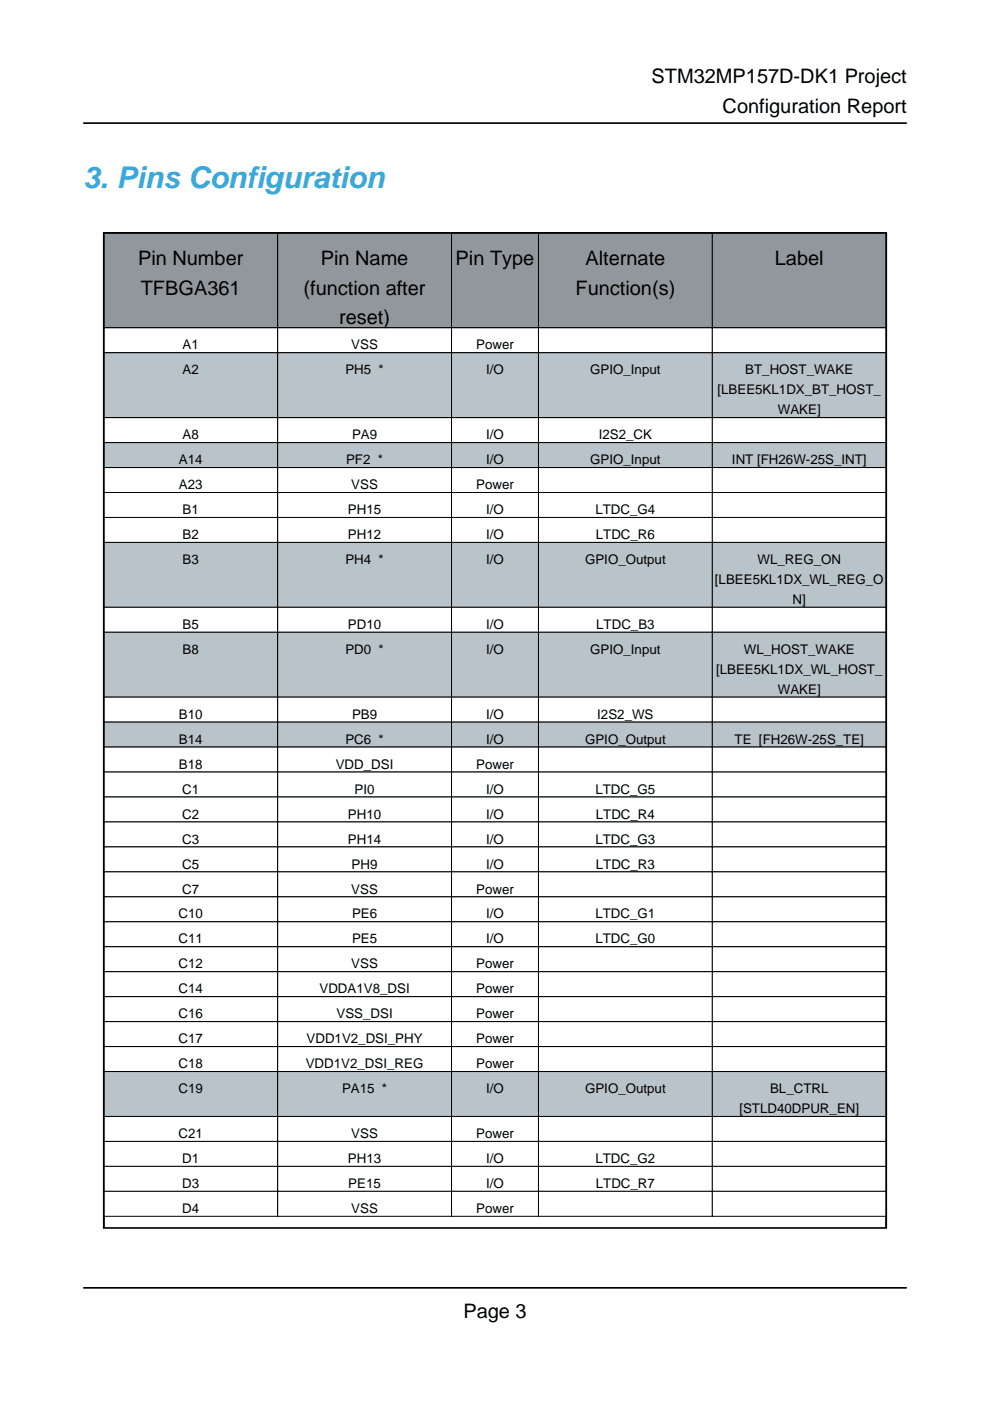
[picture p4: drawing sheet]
<svg xmlns="http://www.w3.org/2000/svg" width="210mm" height="297mm" viewBox="0 0 210 297" stroke-linecap="round" stroke-linejoin="round" font-family="sans-serif">
<defs><g id="words">
<text font-size="6.3" fill="#39a9dc" x="17.6" y="39.9">3. Pins Configuration</text>
<g font-size="4.2">
<text x="138.2" y="17.6">STM32MP157D-DK1 Project</text>
<text x="153.2" y="24">Configuration Report</text>
<text x="29.3" y="56.1">Pin Number</text>
<text x="68" y="56.1">Pin Name</text>
<text x="96.6" y="56.1">Pin Type</text>
<text x="124.1" y="56.1">Alternate</text>
<text x="164.3" y="56.1">Label</text>
<text x="29.8" y="62.4">TFBGA361</text>
<text x="64.4" y="62.4">(function after</text>
<text x="122" y="62.4">Function(s)</text>
<text x="71.9" y="68.8">reset)</text>
<text x="98.2" y="279.4">Page 3</text>
</g>
<g font-size="2.8">
<text x="38.7" y="74.1">A1</text>
<text x="74.5" y="74.1">VSS</text>
<text x="101" y="74.1">Power</text>
<text x="38.7" y="79.4">A2</text>
<text x="73.2" y="79.4">PH5 *</text>
<text x="103.1" y="79.4">I/O</text>
<text x="125.1" y="79.4">GPIO_Input</text>
<text x="152.1" y="83.6">[LBEE5KL1DX_BT_HOST_</text>
<text x="158" y="79.4">BT_HOST_WAKE</text>
<text x="164.9" y="87.8">WAKE]</text>
<text x="38.7" y="93.1">A8</text>
<text x="74.6" y="93.1">PA9</text>
<text x="103.1" y="93.1">I/O</text>
<text x="127" y="93.1">I2S2_CK</text>
<text x="37.9" y="98.4">A14</text>
<text x="73.4" y="98.4">PF2 *</text>
<text x="103.1" y="98.4">I/O</text>
<text x="125.1" y="98.4">GPIO_Input</text>
<text x="155.2" y="98.4">INT [FH26W-25S_INT]</text>
<text x="37.9" y="103.7">A23</text>
<text x="74.5" y="103.7">VSS</text>
<text x="101" y="103.7">Power</text>
<text x="38.7" y="109">B1</text>
<text x="73.8" y="109">PH15</text>
<text x="103.1" y="109">I/O</text>
<text x="126.2" y="109">LTDC_G4</text>
<text x="38.7" y="114.3">B2</text>
<text x="38.7" y="119.6">B3</text>
<text x="73.2" y="119.6">PH4 *</text>
<text x="73.8" y="114.3">PH12</text>
<text x="103.1" y="114.3">I/O</text>
<text x="103.1" y="119.6">I/O</text>
<text x="124.1" y="119.6">GPIO_Output</text>
<text x="126.3" y="114.3">LTDC_R6</text>
<text x="160.6" y="119.6">WL_REG_ON</text>
<text x="151.6" y="123.8">[LBEE5KL1DX_WL_REG_O</text>
<text x="168.1" y="128.1">N]</text>
<text x="38.7" y="133.3">B5</text>
<text x="73.8" y="133.3">PD10</text>
<text x="103.1" y="133.3">I/O</text>
<text x="126.4" y="133.3">LTDC_B3</text>
<text x="38.7" y="138.6">B8</text>
<text x="73.2" y="138.6">PD0 *</text>
<text x="103.1" y="138.6">I/O</text>
<text x="125.1" y="138.6">GPIO_Input</text>
<text x="151.8" y="142.9">[LBEE5KL1DX_WL_HOST_</text>
<text x="157.7" y="138.6">WL_HOST_WAKE</text>
<text x="164.9" y="147.1">WAKE]</text>
<text x="37.9" y="152.4">B10</text>
<text x="74.6" y="152.4">PB9</text>
<text x="103.1" y="152.4">I/O</text>
<text x="126.6" y="152.4">I2S2_WS</text>
<text x="37.9" y="157.7">B14</text>
<text x="73.2" y="157.7">PC6 *</text>
<text x="103.1" y="157.7">I/O</text>
<text x="124.1" y="157.7">GPIO_Output</text>
<text x="155.7" y="157.7">TE [FH26W-25S_TE]</text>
<text x="37.9" y="163">B18</text>
<text x="71.2" y="163">VDD_DSI</text>
<text x="101" y="163">Power</text>
<text x="38.6" y="168.3">C1</text>
<text x="38.6" y="173.6">C2</text>
<text x="73.8" y="173.6">PH10</text>
<text x="75.2" y="168.3">PI0</text>
<text x="103.1" y="168.3">I/O</text>
<text x="103.1" y="173.6">I/O</text>
<text x="126.2" y="168.3">LTDC_G5</text>
<text x="126.3" y="173.6">LTDC_R4</text>
<text x="38.6" y="178.9">C3</text>
<text x="73.8" y="178.9">PH14</text>
<text x="103.1" y="178.9">I/O</text>
<text x="126.2" y="178.9">LTDC_G3</text>
<text x="38.6" y="184.1">C5</text>
<text x="74.6" y="184.1">PH9</text>
<text x="103.1" y="184.1">I/O</text>
<text x="126.3" y="184.1">LTDC_R3</text>
<text x="38.6" y="189.4">C7</text>
<text x="74.5" y="189.4">VSS</text>
<text x="101" y="189.4">Power</text>
<text x="37.8" y="194.7">C10</text>
<text x="74.6" y="194.7">PE6</text>
<text x="103.1" y="194.7">I/O</text>
<text x="126.2" y="194.7">LTDC_G1</text>
<text x="37.8" y="200">C11</text>
<text x="74.6" y="200">PE5</text>
<text x="103.1" y="200">I/O</text>
<text x="126.2" y="200">LTDC_G0</text>
<text x="37.8" y="205.3">C12</text>
<text x="74.5" y="205.3">VSS</text>
<text x="101" y="205.3">Power</text>
<text x="37.8" y="210.6">C14</text>
<text x="37.8" y="215.9">C16</text>
<text x="67.7" y="210.6">VDDA1V8_DSI</text>
<text x="71.3" y="215.9">VSS_DSI</text>
<text x="101" y="210.6">Power</text>
<text x="101" y="215.9">Power</text>
<text x="37.8" y="221.2">C17</text>
<text x="65" y="221.2">VDD1V2_DSI_PHY</text>
<text x="101" y="221.2">Power</text>
<text x="37.8" y="226.5">C18</text>
<text x="64.8" y="226.5">VDD1V2_DSI_REG</text>
<text x="101" y="226.5">Power</text>
<text x="37.8" y="231.8">C19</text>
<text x="72.5" y="231.8">PA15 *</text>
<text x="103.1" y="231.8">I/O</text>
<text x="124.1" y="231.8">GPIO_Output</text>
<text x="163.3" y="231.8">BL_CTRL</text>
<text x="156.8" y="236">[STLD40DPUR_EN]</text>
<text x="37.8" y="241.3">C21</text>
<text x="74.5" y="241.3">VSS</text>
<text x="101" y="241.3">Power</text>
<text x="38.6" y="246.6">D1</text>
<text x="38.6" y="251.9">D3</text>
<text x="73.8" y="246.6">PH13</text>
<text x="73.9" y="251.9">PE15</text>
<text x="103.1" y="246.6">I/O</text>
<text x="103.1" y="251.9">I/O</text>
<text x="126.2" y="246.6">LTDC_G2</text>
<text x="126.3" y="251.9">LTDC_R7</text>
<text x="38.6" y="257.2">D4</text>
<text x="74.5" y="257.2">VSS</text>
<text x="101" y="257.2">Power</text>
</g>
</g></defs>
<path d="M22 260.3v-210.9h165.9v210.9" fill="none" stroke="#000" stroke-width=".35"/>
<path d="M22 49.4h36.9v20.1h-36.9z" fill="#90989e"/>
<path d="M22 49.4h36.9v20.1h-36.9z" fill="none" stroke="#000" stroke-width=".21"/>
<path d="M58.9 49.4h36.8v20.1h-36.8z" fill="#90989e"/>
<path d="M58.9 49.4h36.8v20.1h-36.8z" fill="none" stroke="#000" stroke-width=".21"/>
<path d="M95.7 49.4h18.5v20.1h-18.5z" fill="#90989e"/>
<path d="M95.7 49.4h18.5v20.1h-18.5z" fill="none" stroke="#000" stroke-width=".21"/>
<path d="M114.2 49.4h36.8v20.1h-36.8z" fill="#90989e"/>
<path d="M114.2 49.4h36.8v20.1h-36.8z" fill="none" stroke="#000" stroke-width=".21"/>
<path d="M151 49.4h36.9v20.1h-36.9z" fill="#90989e"/>
<path d="M151 49.4h36.9v20.1h-36.9z" fill="none" stroke="#000" stroke-width=".21"/>
<path d="M22 69.5h36.9v5.3h-36.9z" fill="#fff"/>
<path d="M22 69.5h36.9v5.3h-36.9z" fill="none" stroke="#000" stroke-width=".21"/>
<path d="M58.9 69.5h36.8v5.3h-36.8z" fill="#fff"/>
<path d="M58.9 69.5h36.8v5.3h-36.8z" fill="none" stroke="#000" stroke-width=".21"/>
<path d="M95.7 69.5h18.5v5.3h-18.5z" fill="#fff"/>
<path d="M95.7 69.5h18.5v5.3h-18.5z" fill="none" stroke="#000" stroke-width=".21"/>
<path d="M114.2 69.5h36.8v5.3h-36.8z" fill="#fff"/>
<path d="M114.2 69.5h36.8v5.3h-36.8z" fill="none" stroke="#000" stroke-width=".21"/>
<path d="M151 69.5h36.9v5.3h-36.9z" fill="#fff"/>
<path d="M151 69.5h36.9v5.3h-36.9z" fill="none" stroke="#000" stroke-width=".21"/>
<path d="M22 74.8h36.9v13.7h-36.9z" fill="#b9c4ca"/>
<path d="M22 74.8h36.9v13.7h-36.9z" fill="none" stroke="#000" stroke-width=".21"/>
<path d="M58.9 74.8h36.8v13.7h-36.8z" fill="#b9c4ca"/>
<path d="M58.9 74.8h36.8v13.7h-36.8z" fill="none" stroke="#000" stroke-width=".21"/>
<path d="M95.7 74.8h18.5v13.7h-18.5z" fill="#b9c4ca"/>
<path d="M95.7 74.8h18.5v13.7h-18.5z" fill="none" stroke="#000" stroke-width=".21"/>
<path d="M114.2 74.8h36.8v13.7h-36.8z" fill="#b9c4ca"/>
<path d="M114.2 74.8h36.8v13.7h-36.8z" fill="none" stroke="#000" stroke-width=".21"/>
<path d="M151 74.8h36.9v13.7h-36.9z" fill="#b9c4ca"/>
<path d="M151 74.8h36.9v13.7h-36.9z" fill="none" stroke="#000" stroke-width=".21"/>
<path d="M22 88.5h36.9v5.3h-36.9z" fill="#fff"/>
<path d="M22 88.5h36.9v5.3h-36.9z" fill="none" stroke="#000" stroke-width=".21"/>
<path d="M58.9 88.5h36.8v5.3h-36.8z" fill="#fff"/>
<path d="M58.9 88.5h36.8v5.3h-36.8z" fill="none" stroke="#000" stroke-width=".21"/>
<path d="M95.7 88.5h18.5v5.3h-18.5z" fill="#fff"/>
<path d="M95.7 88.5h18.5v5.3h-18.5z" fill="none" stroke="#000" stroke-width=".21"/>
<path d="M114.2 88.5h36.8v5.3h-36.8z" fill="#fff"/>
<path d="M114.2 88.5h36.8v5.3h-36.8z" fill="none" stroke="#000" stroke-width=".21"/>
<path d="M151 88.5h36.9v5.3h-36.9z" fill="#fff"/>
<path d="M151 88.5h36.9v5.3h-36.9z" fill="none" stroke="#000" stroke-width=".21"/>
<path d="M22 93.8h36.9v5.3h-36.9z" fill="#b9c4ca"/>
<path d="M22 93.8h36.9v5.3h-36.9z" fill="none" stroke="#000" stroke-width=".21"/>
<path d="M58.9 93.8h36.8v5.3h-36.8z" fill="#b9c4ca"/>
<path d="M58.9 93.8h36.8v5.3h-36.8z" fill="none" stroke="#000" stroke-width=".21"/>
<path d="M95.7 93.8h18.5v5.3h-18.5z" fill="#b9c4ca"/>
<path d="M95.7 93.8h18.5v5.3h-18.5z" fill="none" stroke="#000" stroke-width=".21"/>
<path d="M114.2 93.8h36.8v5.3h-36.8z" fill="#b9c4ca"/>
<path d="M114.2 93.8h36.8v5.3h-36.8z" fill="none" stroke="#000" stroke-width=".21"/>
<path d="M151 93.8h36.9v5.3h-36.9z" fill="#b9c4ca"/>
<path d="M151 93.8h36.9v5.3h-36.9z" fill="none" stroke="#000" stroke-width=".21"/>
<path d="M22 99.1h36.9v5.3h-36.9z" fill="#fff"/>
<path d="M22 99.1h36.9v5.3h-36.9z" fill="none" stroke="#000" stroke-width=".21"/>
<path d="M58.9 99.1h36.8v5.3h-36.8z" fill="#fff"/>
<path d="M58.9 99.1h36.8v5.3h-36.8z" fill="none" stroke="#000" stroke-width=".21"/>
<path d="M95.7 99.1h18.5v5.3h-18.5z" fill="#fff"/>
<path d="M95.7 99.1h18.5v5.3h-18.5z" fill="none" stroke="#000" stroke-width=".21"/>
<path d="M114.2 99.1h36.8v5.3h-36.8z" fill="#fff"/>
<path d="M114.2 99.1h36.8v5.3h-36.8z" fill="none" stroke="#000" stroke-width=".21"/>
<path d="M151 99.1h36.9v5.3h-36.9z" fill="#fff"/>
<path d="M151 99.1h36.9v5.3h-36.9z" fill="none" stroke="#000" stroke-width=".21"/>
<path d="M22 104.4h36.9v5.3h-36.9z" fill="#fff"/>
<path d="M22 104.4h36.9v5.3h-36.9z" fill="none" stroke="#000" stroke-width=".21"/>
<path d="M58.9 104.4h36.8v5.3h-36.8z" fill="#fff"/>
<path d="M58.9 104.4h36.8v5.3h-36.8z" fill="none" stroke="#000" stroke-width=".21"/>
<path d="M95.7 104.4h18.5v5.3h-18.5z" fill="#fff"/>
<path d="M95.7 104.4h18.5v5.3h-18.5z" fill="none" stroke="#000" stroke-width=".21"/>
<path d="M114.2 104.4h36.8v5.3h-36.8z" fill="#fff"/>
<path d="M114.2 104.4h36.8v5.3h-36.8z" fill="none" stroke="#000" stroke-width=".21"/>
<path d="M151 104.4h36.9v5.3h-36.9z" fill="#fff"/>
<path d="M151 104.4h36.9v5.3h-36.9z" fill="none" stroke="#000" stroke-width=".21"/>
<path d="M22 109.7h36.9v5.3h-36.9z" fill="#fff"/>
<path d="M22 109.7h36.9v5.3h-36.9z" fill="none" stroke="#000" stroke-width=".21"/>
<path d="M58.9 109.7h36.8v5.3h-36.8z" fill="#fff"/>
<path d="M58.9 109.7h36.8v5.3h-36.8z" fill="none" stroke="#000" stroke-width=".21"/>
<path d="M95.7 109.7h18.5v5.3h-18.5z" fill="#fff"/>
<path d="M95.7 109.7h18.5v5.3h-18.5z" fill="none" stroke="#000" stroke-width=".21"/>
<path d="M114.2 109.7h36.8v5.3h-36.8z" fill="#fff"/>
<path d="M114.2 109.7h36.8v5.3h-36.8z" fill="none" stroke="#000" stroke-width=".21"/>
<path d="M151 109.7h36.9v5.3h-36.9z" fill="#fff"/>
<path d="M151 109.7h36.9v5.3h-36.9z" fill="none" stroke="#000" stroke-width=".21"/>
<path d="M22 115h36.9v13.8h-36.9z" fill="#b9c4ca"/>
<path d="M22 115h36.9v13.8h-36.9z" fill="none" stroke="#000" stroke-width=".21"/>
<path d="M58.9 115h36.8v13.8h-36.8z" fill="#b9c4ca"/>
<path d="M58.9 115h36.8v13.8h-36.8z" fill="none" stroke="#000" stroke-width=".21"/>
<path d="M95.7 115h18.5v13.8h-18.5z" fill="#b9c4ca"/>
<path d="M95.7 115h18.5v13.8h-18.5z" fill="none" stroke="#000" stroke-width=".21"/>
<path d="M114.2 115h36.8v13.8h-36.8z" fill="#b9c4ca"/>
<path d="M114.2 115h36.8v13.8h-36.8z" fill="none" stroke="#000" stroke-width=".21"/>
<path d="M151 115h36.9v13.8h-36.9z" fill="#b9c4ca"/>
<path d="M151 115h36.9v13.8h-36.9z" fill="none" stroke="#000" stroke-width=".21"/>
<path d="M22 128.8h36.9v5.3h-36.9z" fill="#fff"/>
<path d="M22 128.8h36.9v5.3h-36.9z" fill="none" stroke="#000" stroke-width=".21"/>
<path d="M58.9 128.8h36.8v5.3h-36.8z" fill="#fff"/>
<path d="M58.9 128.8h36.8v5.3h-36.8z" fill="none" stroke="#000" stroke-width=".21"/>
<path d="M95.7 128.8h18.5v5.3h-18.5z" fill="#fff"/>
<path d="M95.7 128.8h18.5v5.3h-18.5z" fill="none" stroke="#000" stroke-width=".21"/>
<path d="M114.2 128.8h36.8v5.3h-36.8z" fill="#fff"/>
<path d="M114.2 128.8h36.8v5.3h-36.8z" fill="none" stroke="#000" stroke-width=".21"/>
<path d="M151 128.8h36.9v5.3h-36.9z" fill="#fff"/>
<path d="M151 128.8h36.9v5.3h-36.9z" fill="none" stroke="#000" stroke-width=".21"/>
<path d="M22 134.1h36.9v13.7h-36.9z" fill="#b9c4ca"/>
<path d="M22 134.1h36.9v13.7h-36.9z" fill="none" stroke="#000" stroke-width=".21"/>
<path d="M58.9 134.1h36.8v13.7h-36.8z" fill="#b9c4ca"/>
<path d="M58.9 134.1h36.8v13.7h-36.8z" fill="none" stroke="#000" stroke-width=".21"/>
<path d="M95.7 134.1h18.5v13.7h-18.5z" fill="#b9c4ca"/>
<path d="M95.7 134.1h18.5v13.7h-18.5z" fill="none" stroke="#000" stroke-width=".21"/>
<path d="M114.2 134.1h36.8v13.7h-36.8z" fill="#b9c4ca"/>
<path d="M114.2 134.1h36.8v13.7h-36.8z" fill="none" stroke="#000" stroke-width=".21"/>
<path d="M151 134.1h36.9v13.7h-36.9z" fill="#b9c4ca"/>
<path d="M151 134.1h36.9v13.7h-36.9z" fill="none" stroke="#000" stroke-width=".21"/>
<path d="M22 147.8h36.9v5.3h-36.9z" fill="#fff"/>
<path d="M22 147.8h36.9v5.3h-36.9z" fill="none" stroke="#000" stroke-width=".21"/>
<path d="M58.9 147.8h36.8v5.3h-36.8z" fill="#fff"/>
<path d="M58.9 147.8h36.8v5.3h-36.8z" fill="none" stroke="#000" stroke-width=".21"/>
<path d="M95.7 147.8h18.5v5.3h-18.5z" fill="#fff"/>
<path d="M95.7 147.8h18.5v5.3h-18.5z" fill="none" stroke="#000" stroke-width=".21"/>
<path d="M114.2 147.8h36.8v5.3h-36.8z" fill="#fff"/>
<path d="M114.2 147.8h36.8v5.3h-36.8z" fill="none" stroke="#000" stroke-width=".21"/>
<path d="M151 147.8h36.9v5.3h-36.9z" fill="#fff"/>
<path d="M151 147.8h36.9v5.3h-36.9z" fill="none" stroke="#000" stroke-width=".21"/>
<path d="M22 153.1h36.9v5.3h-36.9z" fill="#b9c4ca"/>
<path d="M22 153.1h36.9v5.3h-36.9z" fill="none" stroke="#000" stroke-width=".21"/>
<path d="M58.9 153.1h36.8v5.3h-36.8z" fill="#b9c4ca"/>
<path d="M58.9 153.1h36.8v5.3h-36.8z" fill="none" stroke="#000" stroke-width=".21"/>
<path d="M95.7 153.1h18.5v5.3h-18.5z" fill="#b9c4ca"/>
<path d="M95.7 153.1h18.5v5.3h-18.5z" fill="none" stroke="#000" stroke-width=".21"/>
<path d="M114.2 153.1h36.8v5.3h-36.8z" fill="#b9c4ca"/>
<path d="M114.2 153.1h36.8v5.3h-36.8z" fill="none" stroke="#000" stroke-width=".21"/>
<path d="M151 153.1h36.9v5.3h-36.9z" fill="#b9c4ca"/>
<path d="M151 153.1h36.9v5.3h-36.9z" fill="none" stroke="#000" stroke-width=".21"/>
<path d="M22 158.4h36.9v5.3h-36.9z" fill="#fff"/>
<path d="M22 158.4h36.9v5.3h-36.9z" fill="none" stroke="#000" stroke-width=".21"/>
<path d="M58.9 158.4h36.8v5.3h-36.8z" fill="#fff"/>
<path d="M58.9 158.4h36.8v5.3h-36.8z" fill="none" stroke="#000" stroke-width=".21"/>
<path d="M95.7 158.4h18.5v5.3h-18.5z" fill="#fff"/>
<path d="M95.7 158.4h18.5v5.3h-18.5z" fill="none" stroke="#000" stroke-width=".21"/>
<path d="M114.2 158.4h36.8v5.3h-36.8z" fill="#fff"/>
<path d="M114.2 158.4h36.8v5.3h-36.8z" fill="none" stroke="#000" stroke-width=".21"/>
<path d="M151 158.4h36.9v5.3h-36.9z" fill="#fff"/>
<path d="M151 158.4h36.9v5.3h-36.9z" fill="none" stroke="#000" stroke-width=".21"/>
<path d="M22 163.7h36.9v5.3h-36.9z" fill="#fff"/>
<path d="M22 163.7h36.9v5.3h-36.9z" fill="none" stroke="#000" stroke-width=".21"/>
<path d="M58.9 163.7h36.8v5.3h-36.8z" fill="#fff"/>
<path d="M58.9 163.7h36.8v5.3h-36.8z" fill="none" stroke="#000" stroke-width=".21"/>
<path d="M95.7 163.7h18.5v5.3h-18.5z" fill="#fff"/>
<path d="M95.7 163.7h18.5v5.3h-18.5z" fill="none" stroke="#000" stroke-width=".21"/>
<path d="M114.2 163.7h36.8v5.3h-36.8z" fill="#fff"/>
<path d="M114.2 163.7h36.8v5.3h-36.8z" fill="none" stroke="#000" stroke-width=".21"/>
<path d="M151 163.7h36.9v5.3h-36.9z" fill="#fff"/>
<path d="M151 163.7h36.9v5.3h-36.9z" fill="none" stroke="#000" stroke-width=".21"/>
<path d="M22 169h36.9v5.3h-36.9z" fill="#fff"/>
<path d="M22 169h36.9v5.3h-36.9z" fill="none" stroke="#000" stroke-width=".21"/>
<path d="M58.9 169h36.8v5.3h-36.8z" fill="#fff"/>
<path d="M58.9 169h36.8v5.3h-36.8z" fill="none" stroke="#000" stroke-width=".21"/>
<path d="M95.7 169h18.5v5.3h-18.5z" fill="#fff"/>
<path d="M95.7 169h18.5v5.3h-18.5z" fill="none" stroke="#000" stroke-width=".21"/>
<path d="M114.2 169h36.8v5.3h-36.8z" fill="#fff"/>
<path d="M114.2 169h36.8v5.3h-36.8z" fill="none" stroke="#000" stroke-width=".21"/>
<path d="M151 169h36.9v5.3h-36.9z" fill="#fff"/>
<path d="M151 169h36.9v5.3h-36.9z" fill="none" stroke="#000" stroke-width=".21"/>
<path d="M22 174.3h36.9v5.3h-36.9z" fill="#fff"/>
<path d="M22 174.3h36.9v5.3h-36.9z" fill="none" stroke="#000" stroke-width=".21"/>
<path d="M58.9 174.3h36.8v5.3h-36.8z" fill="#fff"/>
<path d="M58.9 174.3h36.8v5.3h-36.8z" fill="none" stroke="#000" stroke-width=".21"/>
<path d="M95.7 174.3h18.5v5.3h-18.5z" fill="#fff"/>
<path d="M95.7 174.3h18.5v5.3h-18.5z" fill="none" stroke="#000" stroke-width=".21"/>
<path d="M114.2 174.3h36.8v5.3h-36.8z" fill="#fff"/>
<path d="M114.2 174.3h36.8v5.3h-36.8z" fill="none" stroke="#000" stroke-width=".21"/>
<path d="M151 174.3h36.9v5.3h-36.9z" fill="#fff"/>
<path d="M151 174.3h36.9v5.3h-36.9z" fill="none" stroke="#000" stroke-width=".21"/>
<path d="M22 179.6h36.9v5.3h-36.9z" fill="#fff"/>
<path d="M22 179.6h36.9v5.3h-36.9z" fill="none" stroke="#000" stroke-width=".21"/>
<path d="M58.9 179.6h36.8v5.3h-36.8z" fill="#fff"/>
<path d="M58.9 179.6h36.8v5.3h-36.8z" fill="none" stroke="#000" stroke-width=".21"/>
<path d="M95.7 179.6h18.5v5.3h-18.5z" fill="#fff"/>
<path d="M95.7 179.6h18.5v5.3h-18.5z" fill="none" stroke="#000" stroke-width=".21"/>
<path d="M114.2 179.6h36.8v5.3h-36.8z" fill="#fff"/>
<path d="M114.2 179.6h36.8v5.3h-36.8z" fill="none" stroke="#000" stroke-width=".21"/>
<path d="M151 179.6h36.9v5.3h-36.9z" fill="#fff"/>
<path d="M151 179.6h36.9v5.3h-36.9z" fill="none" stroke="#000" stroke-width=".21"/>
<path d="M22 184.9h36.9v5.2h-36.9z" fill="#fff"/>
<path d="M22 184.9h36.9v5.2h-36.9z" fill="none" stroke="#000" stroke-width=".21"/>
<path d="M58.9 184.9h36.8v5.2h-36.8z" fill="#fff"/>
<path d="M58.9 184.9h36.8v5.2h-36.8z" fill="none" stroke="#000" stroke-width=".21"/>
<path d="M95.7 184.9h18.5v5.2h-18.5z" fill="#fff"/>
<path d="M95.7 184.9h18.5v5.2h-18.5z" fill="none" stroke="#000" stroke-width=".21"/>
<path d="M114.2 184.9h36.8v5.2h-36.8z" fill="#fff"/>
<path d="M114.2 184.9h36.8v5.2h-36.8z" fill="none" stroke="#000" stroke-width=".21"/>
<path d="M151 184.9h36.9v5.2h-36.9z" fill="#fff"/>
<path d="M151 184.9h36.9v5.2h-36.9z" fill="none" stroke="#000" stroke-width=".21"/>
<path d="M22 190.1h36.9v5.3h-36.9z" fill="#fff"/>
<path d="M22 190.1h36.9v5.3h-36.9z" fill="none" stroke="#000" stroke-width=".21"/>
<path d="M58.9 190.1h36.8v5.3h-36.8z" fill="#fff"/>
<path d="M58.9 190.1h36.8v5.3h-36.8z" fill="none" stroke="#000" stroke-width=".21"/>
<path d="M95.7 190.1h18.5v5.3h-18.5z" fill="#fff"/>
<path d="M95.7 190.1h18.5v5.3h-18.5z" fill="none" stroke="#000" stroke-width=".21"/>
<path d="M114.2 190.1h36.8v5.3h-36.8z" fill="#fff"/>
<path d="M114.2 190.1h36.8v5.3h-36.8z" fill="none" stroke="#000" stroke-width=".21"/>
<path d="M151 190.1h36.9v5.3h-36.9z" fill="#fff"/>
<path d="M151 190.1h36.9v5.3h-36.9z" fill="none" stroke="#000" stroke-width=".21"/>
<path d="M22 195.4h36.9v5.3h-36.9z" fill="#fff"/>
<path d="M22 195.4h36.9v5.3h-36.9z" fill="none" stroke="#000" stroke-width=".21"/>
<path d="M58.9 195.4h36.8v5.3h-36.8z" fill="#fff"/>
<path d="M58.9 195.4h36.8v5.3h-36.8z" fill="none" stroke="#000" stroke-width=".21"/>
<path d="M95.7 195.4h18.5v5.3h-18.5z" fill="#fff"/>
<path d="M95.7 195.4h18.5v5.3h-18.5z" fill="none" stroke="#000" stroke-width=".21"/>
<path d="M114.2 195.4h36.8v5.3h-36.8z" fill="#fff"/>
<path d="M114.2 195.4h36.8v5.3h-36.8z" fill="none" stroke="#000" stroke-width=".21"/>
<path d="M151 195.4h36.9v5.3h-36.9z" fill="#fff"/>
<path d="M151 195.4h36.9v5.3h-36.9z" fill="none" stroke="#000" stroke-width=".21"/>
<path d="M22 200.7h36.9v5.3h-36.9z" fill="#fff"/>
<path d="M22 200.7h36.9v5.3h-36.9z" fill="none" stroke="#000" stroke-width=".21"/>
<path d="M58.9 200.7h36.8v5.3h-36.8z" fill="#fff"/>
<path d="M58.9 200.7h36.8v5.3h-36.8z" fill="none" stroke="#000" stroke-width=".21"/>
<path d="M95.7 200.7h18.5v5.3h-18.5z" fill="#fff"/>
<path d="M95.7 200.7h18.5v5.3h-18.5z" fill="none" stroke="#000" stroke-width=".21"/>
<path d="M114.2 200.7h36.8v5.3h-36.8z" fill="#fff"/>
<path d="M114.2 200.7h36.8v5.3h-36.8z" fill="none" stroke="#000" stroke-width=".21"/>
<path d="M151 200.7h36.9v5.3h-36.9z" fill="#fff"/>
<path d="M151 200.7h36.9v5.3h-36.9z" fill="none" stroke="#000" stroke-width=".21"/>
<path d="M22 206h36.9v5.3h-36.9z" fill="#fff"/>
<path d="M22 206h36.9v5.3h-36.9z" fill="none" stroke="#000" stroke-width=".21"/>
<path d="M58.9 206h36.8v5.3h-36.8z" fill="#fff"/>
<path d="M58.9 206h36.8v5.3h-36.8z" fill="none" stroke="#000" stroke-width=".21"/>
<path d="M95.7 206h18.5v5.3h-18.5z" fill="#fff"/>
<path d="M95.7 206h18.5v5.3h-18.5z" fill="none" stroke="#000" stroke-width=".21"/>
<path d="M114.2 206h36.8v5.3h-36.8z" fill="#fff"/>
<path d="M114.2 206h36.8v5.3h-36.8z" fill="none" stroke="#000" stroke-width=".21"/>
<path d="M151 206h36.9v5.3h-36.9z" fill="#fff"/>
<path d="M151 206h36.9v5.3h-36.9z" fill="none" stroke="#000" stroke-width=".21"/>
<path d="M22 211.3h36.9v5.3h-36.9z" fill="#fff"/>
<path d="M22 211.3h36.9v5.3h-36.9z" fill="none" stroke="#000" stroke-width=".21"/>
<path d="M58.9 211.3h36.8v5.3h-36.8z" fill="#fff"/>
<path d="M58.9 211.3h36.8v5.3h-36.8z" fill="none" stroke="#000" stroke-width=".21"/>
<path d="M95.7 211.3h18.5v5.3h-18.5z" fill="#fff"/>
<path d="M95.7 211.3h18.5v5.3h-18.5z" fill="none" stroke="#000" stroke-width=".21"/>
<path d="M114.2 211.3h36.8v5.3h-36.8z" fill="#fff"/>
<path d="M114.2 211.3h36.8v5.3h-36.8z" fill="none" stroke="#000" stroke-width=".21"/>
<path d="M151 211.3h36.9v5.3h-36.9z" fill="#fff"/>
<path d="M151 211.3h36.9v5.3h-36.9z" fill="none" stroke="#000" stroke-width=".21"/>
<path d="M22 216.6h36.9v5.3h-36.9z" fill="#fff"/>
<path d="M22 216.6h36.9v5.3h-36.9z" fill="none" stroke="#000" stroke-width=".21"/>
<path d="M58.9 216.6h36.8v5.3h-36.8z" fill="#fff"/>
<path d="M58.9 216.6h36.8v5.3h-36.8z" fill="none" stroke="#000" stroke-width=".21"/>
<path d="M95.7 216.6h18.5v5.3h-18.5z" fill="#fff"/>
<path d="M95.7 216.6h18.5v5.3h-18.5z" fill="none" stroke="#000" stroke-width=".21"/>
<path d="M114.2 216.6h36.8v5.3h-36.8z" fill="#fff"/>
<path d="M114.2 216.6h36.8v5.3h-36.8z" fill="none" stroke="#000" stroke-width=".21"/>
<path d="M151 216.6h36.9v5.3h-36.9z" fill="#fff"/>
<path d="M151 216.6h36.9v5.3h-36.9z" fill="none" stroke="#000" stroke-width=".21"/>
<path d="M22 221.9h36.9v5.3h-36.9z" fill="#fff"/>
<path d="M22 221.9h36.9v5.3h-36.9z" fill="none" stroke="#000" stroke-width=".21"/>
<path d="M58.9 221.9h36.8v5.3h-36.8z" fill="#fff"/>
<path d="M58.9 221.9h36.8v5.3h-36.8z" fill="none" stroke="#000" stroke-width=".21"/>
<path d="M95.7 221.9h18.5v5.3h-18.5z" fill="#fff"/>
<path d="M95.7 221.9h18.5v5.3h-18.5z" fill="none" stroke="#000" stroke-width=".21"/>
<path d="M114.2 221.9h36.8v5.3h-36.8z" fill="#fff"/>
<path d="M114.2 221.9h36.8v5.3h-36.8z" fill="none" stroke="#000" stroke-width=".21"/>
<path d="M151 221.9h36.9v5.3h-36.9z" fill="#fff"/>
<path d="M151 221.9h36.9v5.3h-36.9z" fill="none" stroke="#000" stroke-width=".21"/>
<path d="M22 227.2h36.9v9.5h-36.9z" fill="#b9c4ca"/>
<path d="M22 227.2h36.9v9.5h-36.9z" fill="none" stroke="#000" stroke-width=".21"/>
<path d="M58.9 227.2h36.8v9.5h-36.8z" fill="#b9c4ca"/>
<path d="M58.9 227.2h36.8v9.5h-36.8z" fill="none" stroke="#000" stroke-width=".21"/>
<path d="M95.7 227.2h18.5v9.5h-18.5z" fill="#b9c4ca"/>
<path d="M95.7 227.2h18.5v9.5h-18.5z" fill="none" stroke="#000" stroke-width=".21"/>
<path d="M114.2 227.2h36.8v9.5h-36.8z" fill="#b9c4ca"/>
<path d="M114.2 227.2h36.8v9.5h-36.8z" fill="none" stroke="#000" stroke-width=".21"/>
<path d="M151 227.2h36.9v9.5h-36.9z" fill="#b9c4ca"/>
<path d="M151 227.2h36.9v9.5h-36.9z" fill="none" stroke="#000" stroke-width=".21"/>
<path d="M22 236.7h36.9v5.3h-36.9z" fill="#fff"/>
<path d="M22 236.7h36.9v5.3h-36.9z" fill="none" stroke="#000" stroke-width=".21"/>
<path d="M58.9 236.7h36.8v5.3h-36.8z" fill="#fff"/>
<path d="M58.9 236.7h36.8v5.3h-36.8z" fill="none" stroke="#000" stroke-width=".21"/>
<path d="M95.7 236.7h18.5v5.3h-18.5z" fill="#fff"/>
<path d="M95.7 236.7h18.5v5.3h-18.5z" fill="none" stroke="#000" stroke-width=".21"/>
<path d="M114.2 236.7h36.8v5.3h-36.8z" fill="#fff"/>
<path d="M114.2 236.7h36.8v5.3h-36.8z" fill="none" stroke="#000" stroke-width=".21"/>
<path d="M151 236.7h36.9v5.3h-36.9z" fill="#fff"/>
<path d="M151 236.7h36.9v5.3h-36.9z" fill="none" stroke="#000" stroke-width=".21"/>
<path d="M22 242h36.9v5.3h-36.9z" fill="#fff"/>
<path d="M22 242h36.9v5.3h-36.9z" fill="none" stroke="#000" stroke-width=".21"/>
<path d="M58.9 242h36.8v5.3h-36.8z" fill="#fff"/>
<path d="M58.9 242h36.8v5.3h-36.8z" fill="none" stroke="#000" stroke-width=".21"/>
<path d="M95.7 242h18.5v5.3h-18.5z" fill="#fff"/>
<path d="M95.7 242h18.5v5.3h-18.5z" fill="none" stroke="#000" stroke-width=".21"/>
<path d="M114.2 242h36.8v5.3h-36.8z" fill="#fff"/>
<path d="M114.2 242h36.8v5.3h-36.8z" fill="none" stroke="#000" stroke-width=".21"/>
<path d="M151 242h36.9v5.3h-36.9z" fill="#fff"/>
<path d="M151 242h36.9v5.3h-36.9z" fill="none" stroke="#000" stroke-width=".21"/>
<path d="M22 247.3h36.9v5.3h-36.9z" fill="#fff"/>
<path d="M22 247.3h36.9v5.3h-36.9z" fill="none" stroke="#000" stroke-width=".21"/>
<path d="M58.9 247.3h36.8v5.3h-36.8z" fill="#fff"/>
<path d="M58.9 247.3h36.8v5.3h-36.8z" fill="none" stroke="#000" stroke-width=".21"/>
<path d="M95.7 247.3h18.5v5.3h-18.5z" fill="#fff"/>
<path d="M95.7 247.3h18.5v5.3h-18.5z" fill="none" stroke="#000" stroke-width=".21"/>
<path d="M114.2 247.3h36.8v5.3h-36.8z" fill="#fff"/>
<path d="M114.2 247.3h36.8v5.3h-36.8z" fill="none" stroke="#000" stroke-width=".21"/>
<path d="M151 247.3h36.9v5.3h-36.9z" fill="#fff"/>
<path d="M151 247.3h36.9v5.3h-36.9z" fill="none" stroke="#000" stroke-width=".21"/>
<path d="M22 252.6h36.9v5.3h-36.9z" fill="#fff"/>
<path d="M22 252.6h36.9v5.3h-36.9z" fill="none" stroke="#000" stroke-width=".21"/>
<path d="M58.9 252.6h36.8v5.3h-36.8z" fill="#fff"/>
<path d="M58.9 252.6h36.8v5.3h-36.8z" fill="none" stroke="#000" stroke-width=".21"/>
<path d="M95.7 252.6h18.5v5.3h-18.5z" fill="#fff"/>
<path d="M95.7 252.6h18.5v5.3h-18.5z" fill="none" stroke="#000" stroke-width=".21"/>
<path d="M114.2 252.6h36.8v5.3h-36.8z" fill="#fff"/>
<path d="M114.2 252.6h36.8v5.3h-36.8z" fill="none" stroke="#000" stroke-width=".21"/>
<path d="M151 252.6h36.9v5.3h-36.9z" fill="#fff"/>
<path d="M151 252.6h36.9v5.3h-36.9z" fill="none" stroke="#000" stroke-width=".21"/>
<path d="M17.6 26.1h174.7M22 49.4h165.9v210.9h-165.9zM17.6 273h174.7" fill="none" stroke="#000" stroke-width=".35"/>
<use href="#words"/>
</svg>
